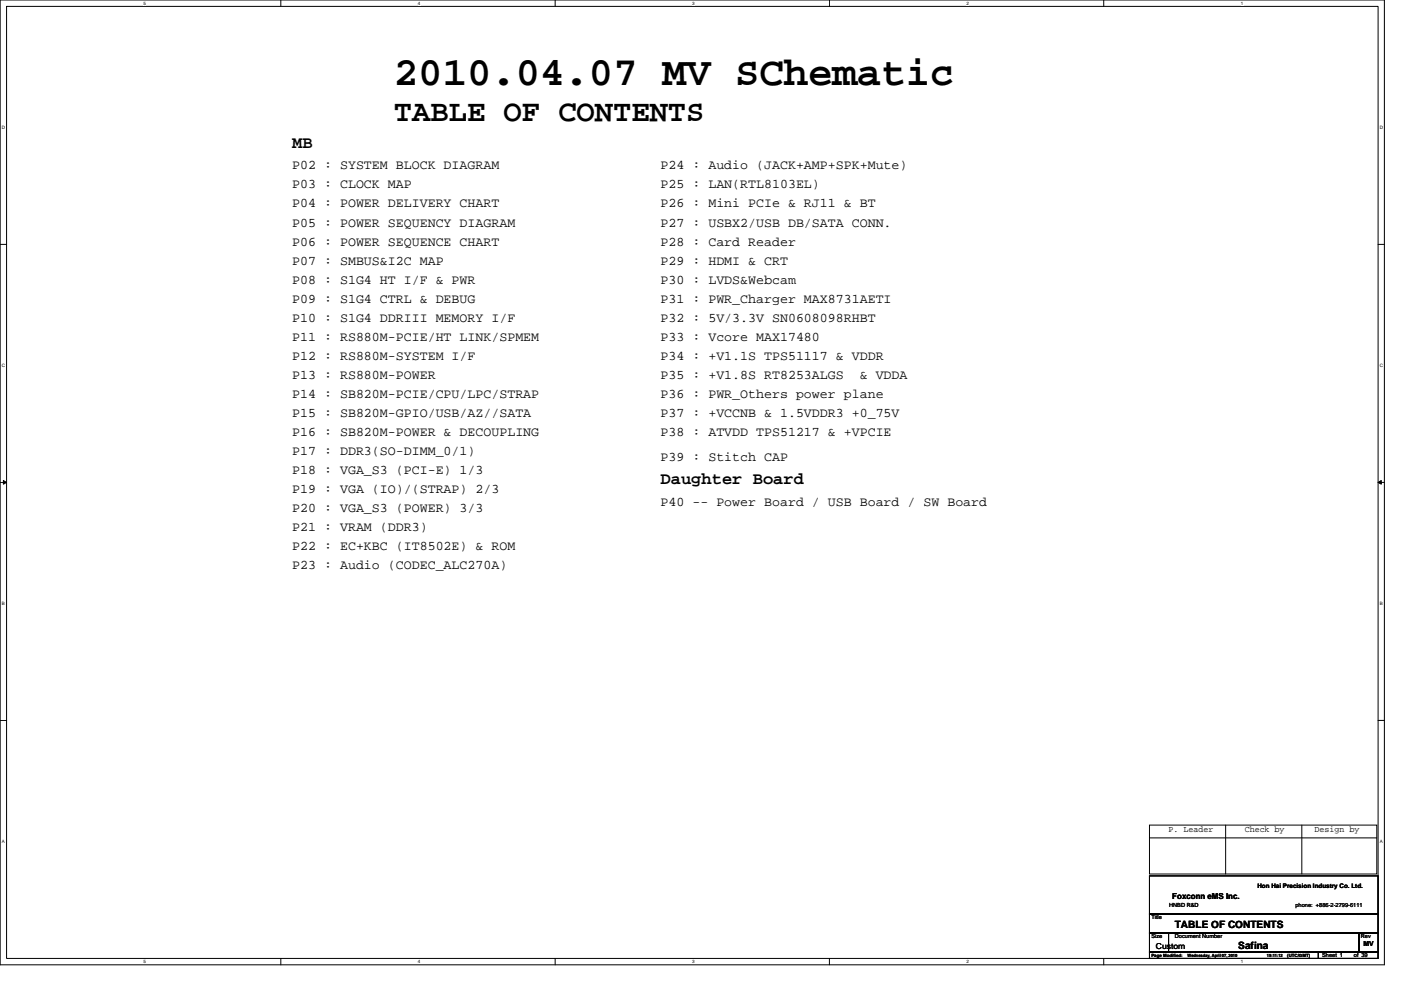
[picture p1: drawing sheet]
<svg xmlns="http://www.w3.org/2000/svg" width="297mm" height="210mm" viewBox="0 0 297 210" stroke-linecap="round" stroke-linejoin="round" font-family="sans-serif">
<defs><g id="words">
<text font-size="8.6" x="83.5" y="17.9">2010.04.07 MV SChematic</text>
<text font-size="6.5" x="83.5" y="25.6">TABLE OF CONTENTS</text>
<g font-size="3.6">
<text x="62" y="31.3">MB</text>
<text x="140.1" y="102.7">Daughter Board</text>
</g>
<g font-size="2.8">
<text x="62" y="35.9">P02 : SYSTEM BLOCK DIAGRAM</text>
<text x="140.1" y="35.9">P24 : Audio (JACK+AMP+SPK+Mute)</text>
<text x="62" y="40">P03 : CLOCK MAP</text>
<text x="140.1" y="40">P25 : LAN(RTL8103EL)</text>
<text x="62" y="44">P04 : POWER DELIVERY CHART</text>
<text x="140.1" y="44">P26 : Mini PCIe &amp; RJ11 &amp; BT</text>
<text x="62" y="48">P05 : POWER SEQUENCY DIAGRAM</text>
<text x="62" y="52.1">P06 : POWER SEQUENCE CHART</text>
<text x="140.1" y="48">P27 : USBX2/USB DB/SATA CONN.</text>
<text x="140.1" y="52.1">P28 : Card Reader</text>
<text x="62" y="56.1">P07 : SMBUS&amp;I2C MAP</text>
<text x="140.1" y="56.1">P29 : HDMI &amp; CRT</text>
<text x="62" y="60.2">P08 : S1G4 HT I/F &amp; PWR</text>
<text x="62" y="64.2">P09 : S1G4 CTRL &amp; DEBUG</text>
<text x="140.1" y="60.2">P30 : LVDS&amp;Webcam</text>
<text x="140.1" y="64.2">P31 : PWR_Charger MAX8731AETI</text>
<text x="62" y="68.2">P10 : S1G4 DDRIII MEMORY I/F</text>
<text x="140.1" y="68.2">P32 : 5V/3.3V SN0608098RHBT</text>
<text x="62" y="72.3">P11 : RS880M-PCIE/HT LINK/SPMEM</text>
<text x="62" y="76.3">P12 : RS880M-SYSTEM I/F</text>
<text x="140.1" y="76.3">P34 : +V1.1S TPS51117 &amp; VDDR</text>
<text x="140.1" y="72.3">P33 : Vcore MAX17480</text>
<text x="62" y="80.3">P13 : RS880M-POWER</text>
<text x="140.1" y="80.3">P35 : +V1.8S RT8253ALGS</text>
<text x="182.3" y="80.3">&amp; VDDA</text>
<text x="62" y="84.4">P14 : SB820M-PCIE/CPU/LPC/STRAP</text>
<text x="62" y="88.4">P15 : SB820M-GPIO/USB/AZ//SATA</text>
<text x="140.1" y="84.4">P36 : PWR_Others power plane</text>
<text x="140.1" y="88.4">P37 : +VCCNB &amp; 1.5VDDR3 +0_75V</text>
<text x="62" y="92.5">P16 : SB820M-POWER &amp; DECOUPLING</text>
<text x="140.1" y="92.5">P38 : ATVDD TPS51217 &amp; +VPCIE</text>
<text x="62" y="96.5">P17 : DDR3(SO-DIMM_0/1)</text>
<text x="62" y="100.5">P18 : VGA_S3 (PCI-E) 1/3</text>
<text x="140.1" y="97.9">P39 : Stitch CAP</text>
<text x="62" y="104.6">P19 : VGA (IO)/(STRAP) 2/3</text>
<text x="140.1" y="107.3">P40 -- Power Board / USB Board / SW Board</text>
<text x="62" y="108.6">P20 : VGA_S3 (POWER) 3/3</text>
<text x="62" y="112.7">P21 : VRAM (DDR3)</text>
<text x="62" y="116.7">P22 : EC+KBC (IT8502E) &amp; ROM</text>
<text x="62" y="120.7">P23 : Audio (CODEC_ALC270A)</text>
</g>
<g font-size="2.1">
<text x="249.1" y="196.9">TABLE OF CONTENTS</text>
<text x="262.5" y="201.2">Safina</text>
</g>
<g font-size="1.9">
<text x="247.8" y="176.5">P. Leader</text>
<text x="263.9" y="176.5">Check by</text>
<text x="278.7" y="176.5">Design by</text>
</g>
<g font-size="1.7">
<text x="248.6" y="190.8">Foxconn eMS Inc.</text>
<text x="245.1" y="201.2">Custom</text>
</g>
<text font-size="1.5" x="289.1" y="200.7">MV</text>
<text font-size="1.3" x="266.6" y="188.4">Hon Hai Precision Industry Co. Ltd.</text>
<g font-size="1.2">
<text x="244.1" y="195">Title</text>
<text x="247.9" y="192.3">HNBD R&amp;D</text>
<text x="274.7" y="192.3">phone: +886-2-2799-6111</text>
<text x="244.1" y="199">Size</text>
<text x="249.1" y="199">Document Number</text>
<text x="280.3" y="203">Sheet 1</text>
<text x="287.1" y="203">of 39</text>
<text x="288.5" y="199">Rev</text>
</g>
<g font-size="1">
<text x="30.5" y="1">5</text>
<text x="88.6" y="1">4</text>
<text x="146.8" y="1">3</text>
<text x="204.9" y="1">2</text>
<text x="263.1" y="1">1</text>
<text x=".4" y="27.4">D</text>
<text x="292.5" y="27.4">D</text>
<text x=".4" y="77.9">C</text>
<text x="292.5" y="77.9">C</text>
<text x=".4" y="128.4">B</text>
<text x="292.5" y="128.4">B</text>
<text x=".4" y="178.9">A</text>
<text x="292.5" y="178.9">A</text>
<text x="30.5" y="204.3">5</text>
<text x="88.6" y="204.3">4</text>
<text x="146.8" y="204.3">3</text>
<text x="204.9" y="204.3">2</text>
<text x="263.1" y="204.3">1</text>
</g>
<g font-size=".9">
<text x="244.1" y="202.9">Page Modified:</text>
<text x="251.8" y="202.9">Wednesday, April 07, 2010</text>
<text x="268.6" y="202.9">19:11:12</text>
<text x="272.9" y="202.9">(UTC/GMT)</text>
</g>
</g></defs>
<path d="M0 0h293.5v204.6h-293.5zM1.4 1.4h290.8v201.9h-290.8z" fill="none" stroke="#000" stroke-width=".21"/>
<g fill="#fff">
<path d="M30.5 .1h.5v1.1h-.5z"/>
<path d="M30.5 203.4h.5v1.1h-.5z"/>
</g>
<path d="M59.5 0v1.4M59.5 203.3v1.3" fill="none" stroke="#000" stroke-width=".21"/>
<g fill="#fff">
<path d="M88.6 .1h.5v1.1h-.5z"/>
<path d="M88.6 203.4h.5v1.1h-.5z"/>
</g>
<path d="M117.7 0v1.4M117.7 203.3v1.3" fill="none" stroke="#000" stroke-width=".21"/>
<g fill="#fff">
<path d="M146.8 .1h.5v1.1h-.5z"/>
<path d="M146.8 203.4h.5v1.1h-.5z"/>
</g>
<path d="M175.8 0v1.4M175.8 203.3v1.3" fill="none" stroke="#000" stroke-width=".21"/>
<g fill="#fff">
<path d="M204.9 .1h.5v1.1h-.5z"/>
<path d="M204.9 203.4h.5v1.1h-.5z"/>
</g>
<path d="M234 0v1.4M234 203.3v1.3" fill="none" stroke="#000" stroke-width=".21"/>
<g fill="#fff">
<path d="M263.1 .1h.5v1.1h-.5z"/>
<path d="M263.1 203.4h.5v1.1h-.5z"/>
<path d="M.4 26.6h.7v1h-.7z"/>
<path d="M292.5 26.6h.7v1h-.7z"/>
<path d="M.4 77.1h.7v1h-.7z"/>
<path d="M292.5 77.1h.7v1h-.7z"/>
</g>
<path d="M0 51.8h1.4M292.2 51.8h1.3" fill="none" stroke="#000" stroke-width=".21"/>
<g fill="#fff">
<path d="M.4 127.6h.6v1h-.6z"/>
<path d="M292.5 127.6h.7v1h-.7z"/>
</g>
<path d="M0 102.3h1.4M292.2 102.3h1.3" fill="none" stroke="#000" stroke-width=".21"/>
<path d="M.7 101.9l.7 .4-.7 .4zM292.2 102.3l.7-.4v.8z" fill="#000" stroke="#000" stroke-width=".21"/>
<g fill="#fff">
<path d="M.4 178h.6v1.1h-.6z"/>
<path d="M292.5 178h.7v1.1h-.7z"/>
</g>
<g fill="none" stroke="#000" stroke-width=".21">
<path d="M0 152.8h1.4M292.2 152.8h1.3M243.7 175h48.2v10.4h-48.2zM243.7 177.7h48.2M259.9 175v10.4M276 175v10.4M243.7 185.8h48.5v8.1h-48.5zM243.7 193.9h48.5v4h-48.5zM243.7 197.9h4.1v4h-4.1zM247.8 197.9h40.3v4h-40.3zM288.1 197.9h4.1v4h-4.1zM243.7 201.9h35.8v1.4h-35.8z"/>
<path d="M279.5 201.9h12.7v1.4h-12.7z"/>
</g>
<use href="#words"/>
</svg>
